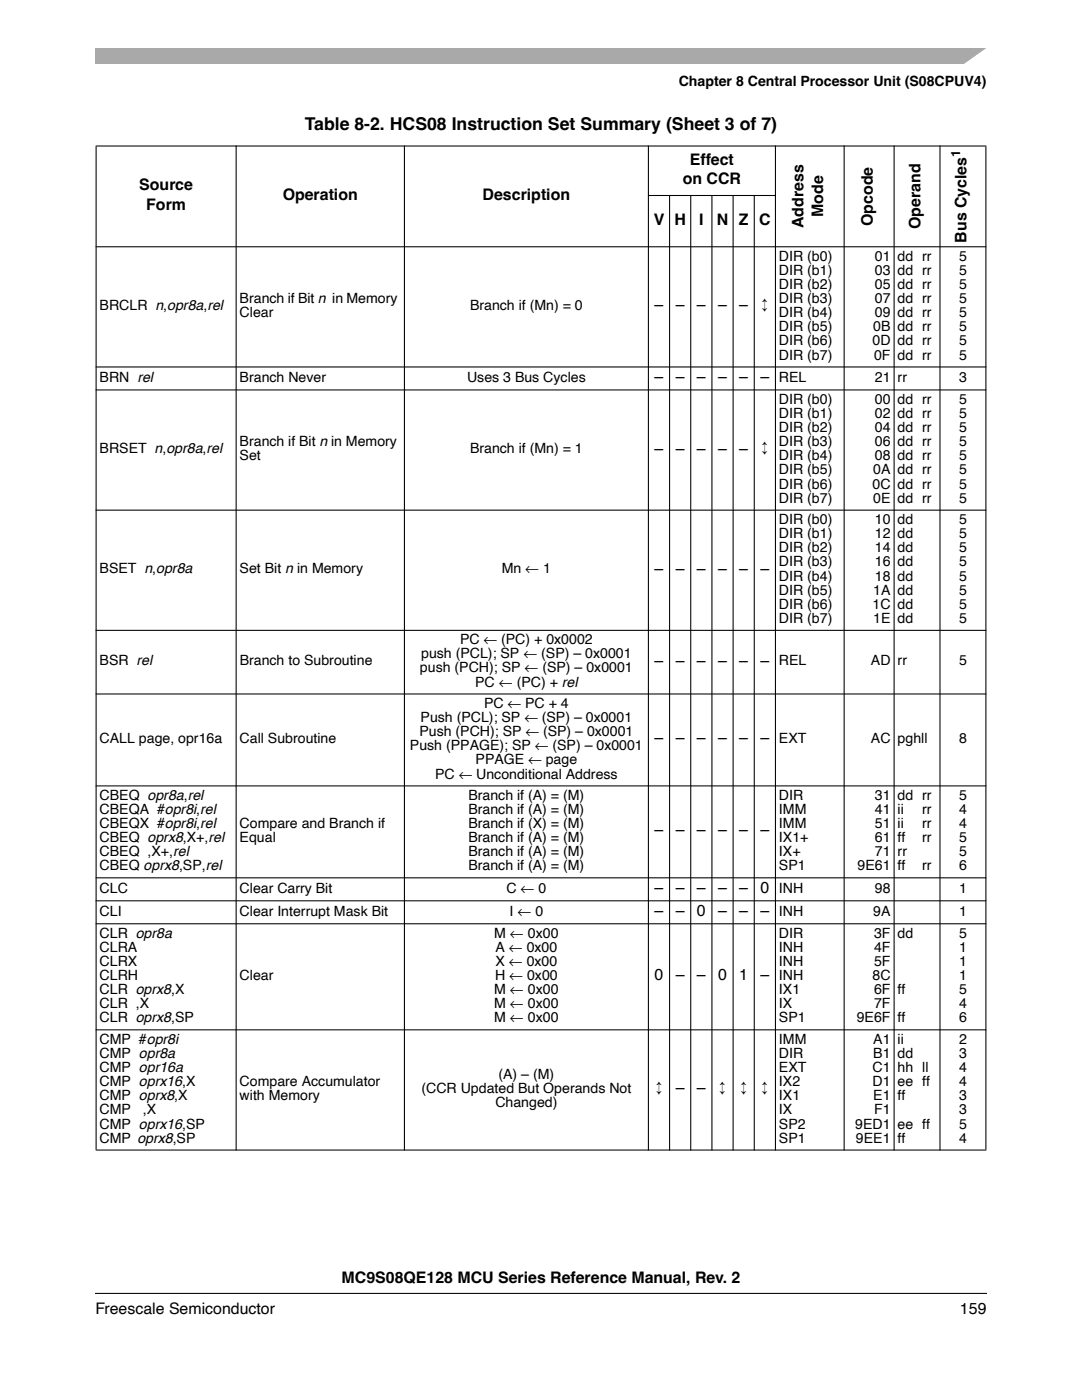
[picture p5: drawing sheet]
<svg xmlns="http://www.w3.org/2000/svg" width="216mm" height="279mm" viewBox="0 0 216 279" stroke-linecap="round" stroke-linejoin="round" font-family="sans-serif">
<defs><g id="words">
<text font-size="3.5" x="60.8" y="25.8">Table 8-2. HCS08 Instruction Set Summary (Sheet 3 of 7)</text>
<g font-size="3.2">
<text x="137.7" y="32.8">Effect</text>
<text x="27.8" y="38">Source</text>
<text x="29.2" y="41.8">Form</text>
<text x="56.4" y="39.9">Operation</text>
<text x="96.3" y="39.9">Description</text>
<text x="136.2" y="36.7">on CCR</text>
<text x="130.4" y="44.8">V H</text>
<text x="139.5" y="44.8">I</text>
<text x="143" y="44.8">N Z C</text>
<text x="160.4" y="45.5" transform="rotate(-90 160.4 45.5)">Address</text>
<text x="164.2" y="43.3" transform="rotate(-90 164.2 43.3)">Mode</text>
<text x="174.1" y="45.1" transform="rotate(-90 174.1 45.1)">Opcode</text>
<text x="183.7" y="45.7" transform="rotate(-90 183.7 45.7)">Operand</text>
<text x="192.8" y="48.4" transform="rotate(-90 192.8 48.4)">Bus Cycles</text>
<text x="130.6" y="61.9">–</text>
<text x="134.8" y="61.9">–</text>
<text x="139.1" y="61.9">–</text>
<text x="143.3" y="61.9">–</text>
<text x="147.5" y="61.9">–</text>
<text x="130.6" y="76.2">–</text>
<text x="134.8" y="76.2">–</text>
<text x="139.1" y="76.2">–</text>
<text x="143.3" y="76.2">–</text>
<text x="147.5" y="76.2">–</text>
<text x="151.7" y="76.2">–</text>
<text x="130.6" y="90.5">–</text>
<text x="134.8" y="90.5">–</text>
<text x="139.1" y="90.5">–</text>
<text x="143.3" y="90.5">–</text>
<text x="147.5" y="90.5">–</text>
<text x="130.6" y="114.5">–</text>
<text x="134.8" y="114.5">–</text>
<text x="139.1" y="114.5">–</text>
<text x="143.3" y="114.5">–</text>
<text x="147.5" y="114.5">–</text>
<text x="151.7" y="114.5">–</text>
<text x="130.6" y="132.9">–</text>
<text x="134.8" y="132.9">–</text>
<text x="139.1" y="132.9">–</text>
<text x="143.3" y="132.9">–</text>
<text x="147.5" y="132.9">–</text>
<text x="151.7" y="132.9">–</text>
<text x="130.6" y="148.4">–</text>
<text x="134.8" y="148.4">–</text>
<text x="139.1" y="148.4">–</text>
<text x="143.3" y="148.4">–</text>
<text x="147.5" y="148.4">–</text>
<text x="151.7" y="148.4">–</text>
<text x="130.6" y="166.7">–</text>
<text x="134.8" y="166.7">–</text>
<text x="139.1" y="166.7">–</text>
<text x="143.3" y="166.7">–</text>
<text x="147.5" y="166.7">–</text>
<text x="151.7" y="166.7">–</text>
<text x="130.6" y="178.2">–</text>
<text x="134.8" y="178.2">–</text>
<text x="139.1" y="178.2">–</text>
<text x="143.3" y="178.2">–</text>
<text x="147.5" y="178.2">–</text>
<text x="151.7" y="178.2">0</text>
<text x="130.6" y="182.8">–</text>
<text x="134.8" y="182.8">–</text>
<text x="139.1" y="182.8">0</text>
<text x="143.3" y="182.8">–</text>
<text x="147.5" y="182.8">–</text>
<text x="151.7" y="182.8">–</text>
<text x="130.6" y="195.7">0</text>
<text x="134.8" y="195.7">–</text>
<text x="139.1" y="195.7">–</text>
<text x="143.3" y="195.7">0</text>
<text x="147.5" y="195.7">1</text>
<text x="151.7" y="195.7">–</text>
<text x="134.8" y="218.2">–</text>
<text x="139.1" y="218.2">–</text>
<text x="68.2" y="256.1">MC9S08QE128 MCU Series Reference Manual, Rev. 2</text>
<text x="19" y="262.3">Freescale Semiconductor</text>
<text x="191.6" y="262.3">159</text>
</g>
<g font-size="2.8">
<text x="135.4" y="17.2">Chapter 8 Central Processor Unit (S08CPUV4)</text>
<text x="155.4" y="52">DIR (b0)</text>
<text x="174.6" y="52">01</text>
<text x="179.1" y="52">dd rr</text>
<text x="191.4" y="52">5</text>
<text x="155.4" y="54.8">DIR (b1)</text>
<text x="155.4" y="57.7">DIR (b2)</text>
<text x="174.6" y="54.8">03</text>
<text x="174.6" y="57.7">05</text>
<text x="179.1" y="54.8">dd rr</text>
<text x="179.1" y="57.7">dd rr</text>
<text x="191.4" y="54.8">5</text>
<text x="191.4" y="57.7">5</text>
<text x="19.9" y="61.9">BRCLR n,opr8a,rel</text>
<text x="47.8" y="60.5">Branch if Bit n in Memory</text>
<text x="47.8" y="63.3">Clear</text>
<text x="93.8" y="61.9">Branch if (Mn) = 0</text>
<text x="152" y="61.9">↕</text>
<text x="155.4" y="60.5">DIR (b3)</text>
<text x="155.4" y="63.3">DIR (b4)</text>
<text x="174.6" y="60.5">07</text>
<text x="174.6" y="63.3">09</text>
<text x="179.1" y="60.5">dd rr</text>
<text x="179.1" y="63.3">dd rr</text>
<text x="191.4" y="60.5">5</text>
<text x="191.4" y="63.3">5</text>
<text x="155.4" y="66.1">DIR (b5)</text>
<text x="155.4" y="68.9">DIR (b6)</text>
<text x="155.4" y="71.8">DIR (b7)</text>
<text x="174.1" y="68.9">0D</text>
<text x="174.3" y="66.1">0B</text>
<text x="174.4" y="71.8">0F</text>
<text x="179.1" y="66.1">dd rr</text>
<text x="179.1" y="68.9">dd rr</text>
<text x="179.1" y="71.8">dd rr</text>
<text x="191.4" y="66.1">5</text>
<text x="191.4" y="68.9">5</text>
<text x="191.4" y="71.8">5</text>
<text x="19.9" y="76.2">BRN rel</text>
<text x="47.8" y="76.2">Branch Never</text>
<text x="93.2" y="76.2">Uses 3 Bus Cycles</text>
<text x="155.4" y="76.2">REL</text>
<text x="174.6" y="76.2">21 rr</text>
<text x="191.4" y="76.2">3</text>
<text x="155.4" y="80.6">DIR (b0)</text>
<text x="155.4" y="83.4">DIR (b1)</text>
<text x="174.6" y="80.6">00</text>
<text x="174.6" y="83.4">02</text>
<text x="179.1" y="80.6">dd rr</text>
<text x="179.1" y="83.4">dd rr</text>
<text x="191.4" y="80.6">5</text>
<text x="191.4" y="83.4">5</text>
<text x="47.8" y="89.1">Branch if Bit n in Memory</text>
<text x="155.4" y="86.2">DIR (b2)</text>
<text x="155.4" y="89.1">DIR (b3)</text>
<text x="174.6" y="86.2">04</text>
<text x="174.6" y="89.1">06</text>
<text x="179.1" y="86.2">dd rr</text>
<text x="179.1" y="89.1">dd rr</text>
<text x="191.4" y="86.2">5</text>
<text x="191.4" y="89.1">5</text>
<text x="19.9" y="90.5">BRSET n,opr8a,rel</text>
<text x="47.8" y="91.9">Set</text>
<text x="93.8" y="90.5">Branch if (Mn) = 1</text>
<text x="152" y="90.5">↕</text>
<text x="155.4" y="91.9">DIR (b4)</text>
<text x="155.4" y="94.7">DIR (b5)</text>
<text x="174.3" y="94.7">0A</text>
<text x="174.6" y="91.9">08</text>
<text x="179.1" y="91.9">dd rr</text>
<text x="179.1" y="94.7">dd rr</text>
<text x="191.4" y="91.9">5</text>
<text x="191.4" y="94.7">5</text>
<text x="155.4" y="97.5">DIR (b6)</text>
<text x="155.4" y="100.3">DIR (b7)</text>
<text x="174.1" y="97.5">0C</text>
<text x="174.3" y="100.3">0E</text>
<text x="179.1" y="97.5">dd rr</text>
<text x="179.1" y="100.3">dd rr</text>
<text x="191.4" y="97.5">5</text>
<text x="191.4" y="100.3">5</text>
<text x="155.4" y="104.6">DIR (b0)</text>
<text x="155.4" y="107.4">DIR (b1)</text>
<text x="174.6" y="104.6">10</text>
<text x="174.6" y="107.4">12</text>
<text x="179.1" y="104.6">dd</text>
<text x="179.1" y="107.4">dd</text>
<text x="191.4" y="104.6">5</text>
<text x="191.4" y="107.4">5</text>
<text x="155.4" y="110.2">DIR (b2)</text>
<text x="155.4" y="113">DIR (b3)</text>
<text x="174.6" y="110.2">14</text>
<text x="174.6" y="113">16</text>
<text x="179.1" y="110.2">dd</text>
<text x="179.1" y="113">dd</text>
<text x="191.4" y="110.2">5</text>
<text x="191.4" y="113">5</text>
<text x="19.9" y="114.5">BSET n,opr8a</text>
<text x="47.8" y="114.5">Set Bit n in Memory</text>
<text x="100.1" y="114.5">Mn ← 1</text>
<text x="155.4" y="115.9">DIR (b4)</text>
<text x="155.4" y="118.7">DIR (b5)</text>
<text x="174.3" y="118.7">1A</text>
<text x="174.6" y="115.9">18</text>
<text x="179.1" y="115.9">dd</text>
<text x="179.1" y="118.7">dd</text>
<text x="191.4" y="115.9">5</text>
<text x="191.4" y="118.7">5</text>
<text x="155.4" y="121.5">DIR (b6)</text>
<text x="155.4" y="124.3">DIR (b7)</text>
<text x="174.1" y="121.5">1C</text>
<text x="174.3" y="124.3">1E</text>
<text x="179.1" y="121.5">dd</text>
<text x="179.1" y="124.3">dd</text>
<text x="191.4" y="121.5">5</text>
<text x="191.4" y="124.3">5</text>
<text x="84" y="131.4">push (PCL); SP ← (SP) – 0x0001</text>
<text x="91.8" y="128.6">PC ← (PC) + 0x0002</text>
<text x="19.9" y="132.8">BSR rel</text>
<text x="47.8" y="132.8">Branch to Subroutine</text>
<text x="83.8" y="134.2">push (PCH); SP ← (SP) – 0x0001</text>
<text x="94.8" y="137">PC ← (PC) + rel</text>
<text x="155.4" y="132.8">REL</text>
<text x="173.8" y="132.8">AD rr</text>
<text x="191.4" y="132.8">5</text>
<text x="96.6" y="141.3">PC ← PC + 4</text>
<text x="19.9" y="148.3">CALL page, opr16a</text>
<text x="47.8" y="148.3">Call Subroutine</text>
<text x="81.8" y="149.7">Push (PPAGE); SP ← (SP) – 0x0001</text>
<text x="83.7" y="146.9">Push (PCH); SP ← (SP) – 0x0001</text>
<text x="83.9" y="144.1">Push (PCL); SP ← (SP) – 0x0001</text>
<text x="155.4" y="148.3">EXT</text>
<text x="173.8" y="148.3">AC pghll</text>
<text x="191.4" y="148.3">8</text>
<text x="86.8" y="155.4">PC ← Unconditional Address</text>
<text x="94.9" y="152.6">PPAGE ← page</text>
<text x="19.9" y="159.6">CBEQ opr8a,rel</text>
<text x="93.5" y="159.6">Branch if (A) = (M)</text>
<text x="155.4" y="159.6">DIR</text>
<text x="174.6" y="159.6">31</text>
<text x="179.1" y="159.6">dd rr</text>
<text x="191.4" y="159.6">5</text>
<text x="19.9" y="165.3">CBEQX #opr8i,rel</text>
<text x="19.9" y="162.4">CBEQA #opr8i,rel</text>
<text x="47.8" y="165.3">Compare and Branch if</text>
<text x="93.5" y="162.4">Branch if (A) = (M)</text>
<text x="93.5" y="165.3">Branch if (X) = (M)</text>
<text x="155.4" y="162.4">IMM</text>
<text x="155.4" y="165.3">IMM</text>
<text x="174.6" y="162.4">41</text>
<text x="174.6" y="165.3">51</text>
<text x="179.1" y="162.4">ii</text>
<text x="179.1" y="165.3">ii</text>
<text x="184" y="162.4">rr</text>
<text x="184" y="165.3">rr</text>
<text x="191.4" y="162.4">4</text>
<text x="191.4" y="165.3">4</text>
<text x="19.9" y="168.1">CBEQ oprx8,X+,rel</text>
<text x="19.9" y="170.9">CBEQ ,X+,rel</text>
<text x="19.9" y="173.7">CBEQ oprx8,SP,rel</text>
<text x="47.8" y="168.1">Equal</text>
<text x="93.5" y="168.1">Branch if (A) = (M)</text>
<text x="93.5" y="170.9">Branch if (A) = (M)</text>
<text x="93.5" y="173.7">Branch if (A) = (M)</text>
<text x="155.4" y="168.1">IX1+</text>
<text x="155.4" y="170.9">IX+</text>
<text x="155.4" y="173.7">SP1</text>
<text x="171.1" y="173.7">9E61</text>
<text x="174.6" y="168.1">61</text>
<text x="174.6" y="170.9">71</text>
<text x="179.1" y="168.1">ff</text>
<text x="179.1" y="170.9">rr</text>
<text x="179.1" y="173.7">ff</text>
<text x="184" y="168.1">rr</text>
<text x="184" y="173.7">rr</text>
<text x="191.4" y="168.1">5</text>
<text x="191.4" y="170.9">5</text>
<text x="191.4" y="173.7">6</text>
<text x="19.9" y="178.1">CLC</text>
<text x="47.8" y="178.1">Clear Carry Bit</text>
<text x="101.1" y="178.1">C ← 0</text>
<text x="155.4" y="178.1">INH</text>
<text x="174.6" y="178.1">98</text>
<text x="191.4" y="178.1">1</text>
<text x="19.9" y="182.7">CLI</text>
<text x="47.8" y="182.7">Clear Interrupt Mask Bit</text>
<text x="101.7" y="182.7">I ← 0</text>
<text x="155.4" y="182.7">INH</text>
<text x="174.3" y="182.7">9A</text>
<text x="191.4" y="182.7">1</text>
<text x="19.9" y="187.1">CLR opr8a</text>
<text x="19.9" y="189.9">CLRA</text>
<text x="98.6" y="187.1">M ← 0x00</text>
<text x="98.9" y="189.9">A ← 0x00</text>
<text x="155.4" y="187.1">DIR</text>
<text x="155.4" y="189.9">INH</text>
<text x="174.4" y="187.1">3F</text>
<text x="174.4" y="189.9">4F</text>
<text x="179.1" y="187.1">dd</text>
<text x="191.4" y="187.1">5</text>
<text x="191.4" y="189.9">1</text>
<text x="19.9" y="192.8">CLRX</text>
<text x="19.9" y="195.6">CLRH</text>
<text x="47.8" y="195.6">Clear</text>
<text x="98.8" y="195.6">H ← 0x00</text>
<text x="98.9" y="192.8">X ← 0x00</text>
<text x="155.4" y="192.8">INH</text>
<text x="155.4" y="195.6">INH</text>
<text x="174.1" y="195.6">8C</text>
<text x="174.4" y="192.8">5F</text>
<text x="191.4" y="192.8">1</text>
<text x="191.4" y="195.6">1</text>
<text x="19.9" y="201.2">CLR ,X</text>
<text x="19.9" y="198.4">CLR oprx8,X</text>
<text x="98.6" y="198.4">M ← 0x00</text>
<text x="98.6" y="201.2">M ← 0x00</text>
<text x="155.4" y="198.4">IX1</text>
<text x="155.4" y="201.2">IX</text>
<text x="174.4" y="198.4">6F</text>
<text x="174.4" y="201.2">7F</text>
<text x="179.1" y="198.4">ff</text>
<text x="191.4" y="198.4">5</text>
<text x="191.4" y="201.2">4</text>
<text x="19.9" y="204.1">CLR oprx8,SP</text>
<text x="19.9" y="208.3">CMP #opr8i</text>
<text x="98.6" y="204.1">M ← 0x00</text>
<text x="155.4" y="208.3">IMM</text>
<text x="155.4" y="204.1">SP1</text>
<text x="171" y="204.1">9E6F</text>
<text x="174.3" y="208.3">A1</text>
<text x="179.1" y="208.3">ii</text>
<text x="179.1" y="204.1">ff</text>
<text x="191.4" y="208.3">2</text>
<text x="191.4" y="204.1">6</text>
<text x="19.9" y="211.1">CMP opr8a</text>
<text x="19.9" y="213.9">CMP opr16a</text>
<text x="99.5" y="215.3">(A) – (M)</text>
<text x="155.4" y="211.1">DIR</text>
<text x="155.4" y="213.9">EXT</text>
<text x="174.1" y="213.9">C1</text>
<text x="174.3" y="211.1">B1</text>
<text x="179.1" y="211.1">dd</text>
<text x="179.1" y="213.9">hh ll</text>
<text x="191.4" y="211.1">3</text>
<text x="191.4" y="213.9">4</text>
<text x="19.9" y="216.8">CMP oprx16,X</text>
<text x="19.9" y="219.6">CMP oprx8,X</text>
<text x="47.8" y="216.8">Compare Accumulator</text>
<text x="47.8" y="219.6">with Memory</text>
<text x="84.1" y="218.2">(CCR Updated But Operands Not</text>
<text x="98.8" y="221">Changed)</text>
<text x="130.8" y="218.2">↕</text>
<text x="143.5" y="218.2">↕</text>
<text x="147.7" y="218.2">↕</text>
<text x="152" y="218.2">↕</text>
<text x="155.4" y="216.8">IX2</text>
<text x="155.4" y="219.6">IX1</text>
<text x="174.1" y="216.8">D1</text>
<text x="174.3" y="219.6">E1</text>
<text x="179.1" y="216.8">ee ff</text>
<text x="179.1" y="219.6">ff</text>
<text x="191.4" y="216.8">4</text>
<text x="191.4" y="219.6">3</text>
<text x="19.9" y="222.4">CMP</text>
<text x="19.9" y="225.2">CMP oprx16,SP</text>
<text x="28.5" y="222.4">,X</text>
<text x="155.4" y="222.4">IX</text>
<text x="155.4" y="225.2">SP2</text>
<text x="170.6" y="225.2">9ED1</text>
<text x="174.4" y="222.4">F1</text>
<text x="179.1" y="225.2">ee ff</text>
<text x="191.4" y="222.4">3</text>
<text x="191.4" y="225.2">5</text>
<text x="19.9" y="228">CMP oprx8,SP</text>
<text x="155.4" y="228">SP1</text>
<text x="170.8" y="228">9EE1</text>
<text x="179.1" y="228">ff</text>
<text x="191.4" y="228">4</text>
</g>
<text font-size="2.5" x="191.6" y="31.4" transform="rotate(-90 191.6 31.4)">1</text>
</g></defs>
<path d="M19 9.5h177.8v3.2h-177.8z" fill="#a7a9ac"/>
<g fill="#fff">
<path d="M192 13l5.3-3.8h1.4v3.8z"/>
<path d="M19 258.1h177.8z"/>
</g>
<path d="M19 257.2h177.8v2.3h-177.8z" fill="#fff"/>
<path d="M19.1 258.1h177.7" fill="none" stroke="#000" stroke-width=".21"/>
<g fill="#000" stroke="#000" stroke-width=".21">
<path d="M129.3 39h25.5zM19.1 29.1h177.7zM19.1 49.2h177.7zM19.1 73.2h177.7zM19.1 77.8h177.7zM19.1 101.8h177.7zM19.1 125.8h177.7zM19.1 138.5h177.7zM19.1 156.8h177.7zM19.1 175.2h177.7zM19.1 179.8h177.7zM19.1 184.4h177.7z"/>
<path d="M19.1 205.5h177.7zM19.2 29.2v200.2zM47.1 29.1v200.5zM80.7 29.1v200.5zM129.4 29.1v200.5zM133.6 38.9v190.7zM137.8 38.9v190.7zM142.1 38.9v190.7zM146.3 38.9v190.7zM150.5 38.9v190.7zM154.7 29.1v200.5zM168.4 29.1v200.5z"/>
<path d="M178.4 29.1v200.5zM187.6 29.1v200.5zM196.7 29.2v200.2zM19.1 229.5h177.7z"/>
</g>
<use href="#words"/>
</svg>
